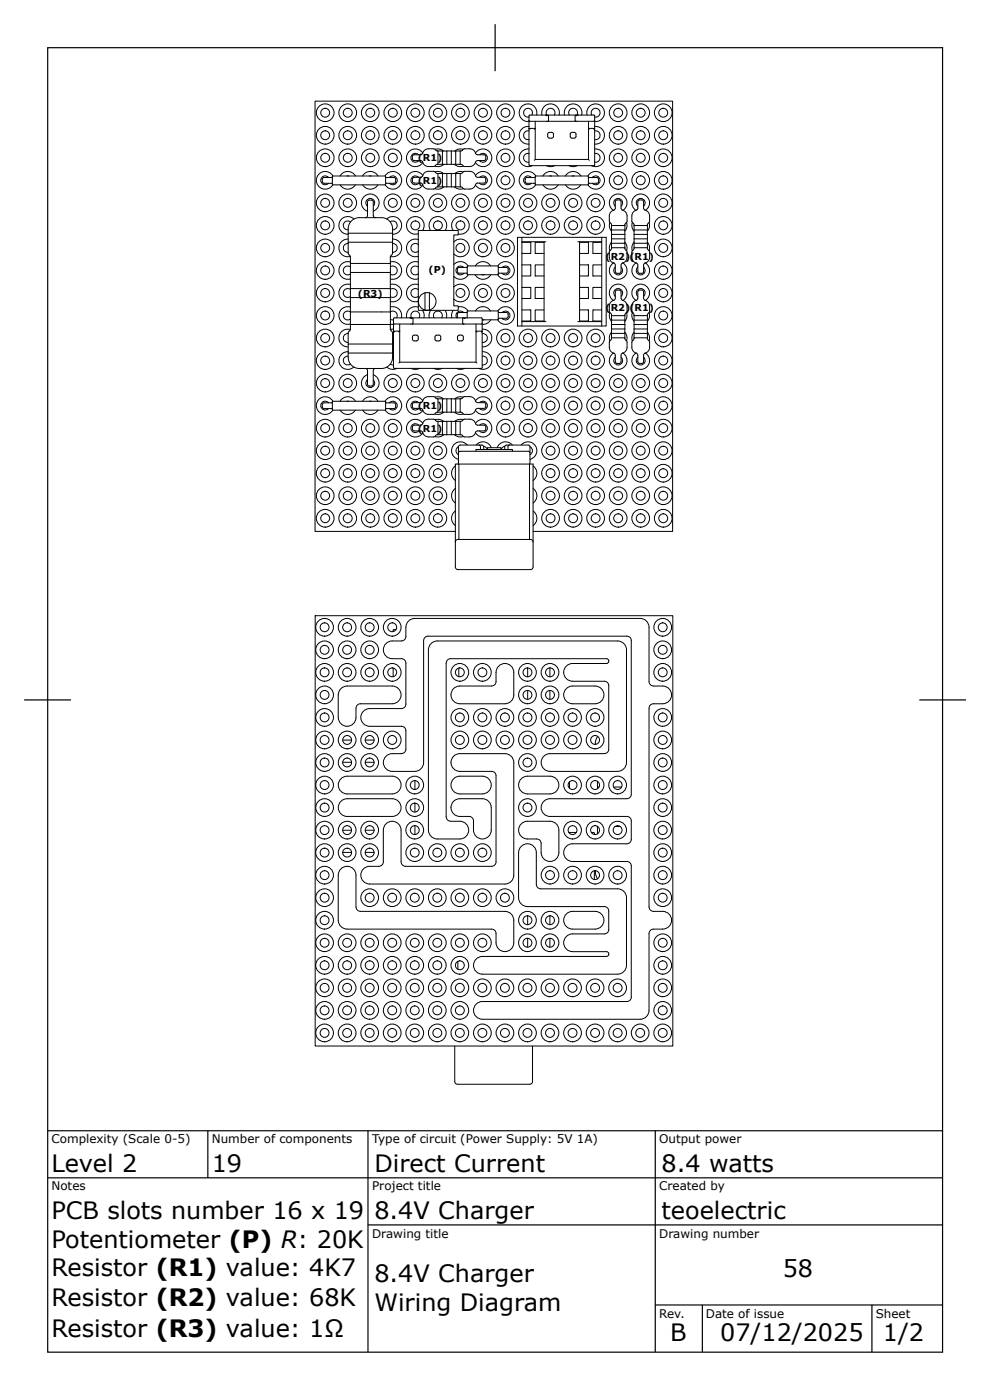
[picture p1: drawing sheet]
<svg xmlns="http://www.w3.org/2000/svg" width="210mm" height="297mm" viewBox="0 0 210 297" stroke-linecap="round" stroke-linejoin="round" font-family="sans-serif">
<defs><g id="words">
<g font-size="5.1">
<text x="10.9" y="249">Level 2</text>
<text x="45" y="249">19</text>
<text x="79.5" y="249">Direct Current</text>
<text x="140.5" y="249">8.4 watts</text>
<text x="10.9" y="258.9">PCB slots number 16 x 19</text>
<text x="79.5" y="258.9">8.4V Charger</text>
<text x="140.5" y="258.9">teoelectric</text>
<text x="10.9" y="265">Potentiometer (P) R: 20K</text>
<text x="10.9" y="271.1">Resistor (R1) value: 4K7</text>
<text x="79.5" y="272.3">8.4V Charger</text>
<text x="166.2" y="271.3">58</text>
<text x="10.9" y="277.4">Resistor (R2) value: 68K</text>
<text x="79.5" y="278.4">Wiring Diagram</text>
<text x="10.9" y="284">Resistor (R3) value: 1Ω</text>
<text x="142.3" y="284.8">B</text>
<text x="152.9" y="284.8">07/12/2025</text>
<text x="187.5" y="284.8">1/2</text>
</g>
<g font-size="2.5">
<text x="10.9" y="242.9">Complexity (Scale 0-5)</text>
<text x="45" y="242.9">Number of components</text>
<text x="79" y="242.9">Type of circuit (Power Supply: 5V 1A)</text>
<text x="140" y="242.9">Output power</text>
<text x="10.9" y="252.8">Notes</text>
<text x="79" y="252.8">Project title</text>
<text x="140" y="252.8">Created by</text>
<text x="79" y="262.9">Drawing title</text>
<text x="140" y="262.9">Drawing number</text>
<text x="140" y="280">Rev.</text>
<text x="149.9" y="280">Date of issue</text>
<text x="186" y="280">Sheet</text>
</g>
<g font-size="2">
<text x="88.7" y="34.3">(R1)</text>
<text x="88.7" y="39.1">(R1)</text>
<text x="91" y="57.9">(P)</text>
<text x="128.6" y="55.1">(R2)(R1)</text>
<text x="76" y="63">(R3)</text>
<text x="128.6" y="66">(R2)(R1)</text>
<text x="88.7" y="86.9">(R1)</text>
<text x="88.7" y="91.7">(R1)</text>
</g>
</g></defs>
<g fill="none" stroke="#000" stroke-width=".25">
<path d="M10.1 10.1h190.1v277.1h-190.1zM105.1 5.1v10M5.1 148.7h10M205.1 148.7h-9.9M10.1 240.2h190.1M10.1 250.2h190.1M44.1 240.2v10M78.1 240.2v47M139.1 240.2v47M78.1 260.2h122.1M139.1 277.2h61.1M149.1 277.2v10"/>
<path d="M185.2 277.2v10"/>
</g>
<g fill="none" stroke="#000" stroke-width=".21">
<path d="M69.8 37.7a.94 .94 0 0 0-1.4-.1 .94 .94 0 0 0 0 1.4 .94 .94 0 0 0 1.4-.1M70.6 37.7h-1.4a.6 .6 0 0 0-.8 .4v.5a1.01 1.01 0 0 0 1.3 .3h.9M70.6 37.4h11.3v1.9h-11.3zM70.7 37.4a1.88 1.88 0 0 0-2.8-.6 1.88 1.88 0 0 0-.1 2.9 1.88 1.88 0 0 0 2.9-.4M72.2 37.4a1.88 1.88 0 0 1 3.3 0M72.2 39.3a1.88 1.88 0 0 0 3.3 0M74 37.4h-.3M77 37.4a1.88 1.88 0 0 1 3.3 0M77 39.3a1.88 1.88 0 0 0 3.2 0M78.8 37.4h-.4M81.8 37.4a1.88 1.88 0 0 1 2.8-.6 1.88 1.88 0 0 1 0 2.9 1.88 1.88 0 0 1-2.8-.4M81.9 37.7h1.4a.61 .61 0 0 1 .7 .4v.5a1.01 1.01 0 0 1-1.2 .3h-.9"/>
<path d="M82.7 37.7a.94 .94 0 0 1 1.3-.1 .94 .94 0 0 1 .1 1.4 .94 .94 0 0 1-1.4-.1M87.6 38v.7l.4 .2M88 38.9h1.3M88.9 37.7a.94 .94 0 0 0-1.4-.1 .94 .94 0 0 0 .1 1.4 .94 .94 0 0 0 1.3-.1M88.9 32.9a.94 .94 0 0 0-1.4 0 .94 .94 0 0 0 .1 1.3 .94 .94 0 0 0 1.3-.1M89.3 38.9l.5 .3M89.7 34.4a1.26 1.26 0 0 0 1.3 1l1.2-.1 .7-.4M89.7 39.2a1.26 1.26 0 0 0 1.3 1l1.2-.1 .7-.4M89.8 32.5l-.3 .3-1.2 .1a.61 .61 0 0 0-.7 .3v.5a1.33 1.33 0 0 0 1.5 .4h.4l.3 .3M89.8 37.3l-.3 .3-1.2 .1a.61 .61 0 0 0-.7 .3M89.8 37.3a1.88 1.88 0 0 0-2.8-.4 1.88 1.88 0 0 0 0 2.8 1.88 1.88 0 0 0 2.8-.4M89.8 32.5a1.88 1.88 0 0 0-2.8-.4 1.88 1.88 0 0 0 0 2.8 1.88 1.88 0 0 0 2.8-.4"/>
<path d="M92.4 36.5h1.1l.7 .4M92.4 31.7h1.1l.7 .4M92.9 34.9h.1M92.9 32.1h3.9M92.9 39.7h.1M92.9 36.9h3.9M92.9 32.1l-.5-.4a2.37 2.37 0 0 0-1.8 0 1.26 1.26 0 0 0-.9 .9M92.9 36.9l-.5-.4a2.37 2.37 0 0 0-1.8-.1 1.26 1.26 0 0 0-.9 1M93 32.1v2.8M93 36.8v2.9M93.9 32.1v2.8h-.9M93.9 36.8v2.9h-.9"/>
<path d="M93.9 34.9h4M93.9 39.7h4M94.3 39.7a1.88 1.88 0 0 1-2 .4M94.3 34.9a1.88 1.88 0 0 1-2 .4M94.9 32.1v2.8M94.9 36.8v2.9M95.8 32.1v2.8M95.8 36.8v2.9M96.5 39.7a1.88 1.88 0 0 0 1.9 .4M96.5 34.9a1.88 1.88 0 0 0 1.9 .4M97.7 32.1v2.8M97.7 32.1h-.9v2.8"/>
<path d="M97.7 36.8v2.9M97.7 36.8h-.9v2.9M97.7 32.1h.2M97.7 36.9h.2M97.8 32.1l.6-.4a2.34 2.34 0 0 1 1.7 0 1.26 1.26 0 0 1 .9 .9M97.8 36.9l.6-.4a2.34 2.34 0 0 1 1.7-.1 1.26 1.26 0 0 1 .9 1M98.4 36.5l-.8-.1-1 .5M98.4 31.7l-.8-.1-1 .5M101 37.3a1.88 1.88 0 0 1 2.8-.4 1.88 1.88 0 0 1 0 2.8 1.88 1.88 0 0 1-2.8-.4M101 32.5a1.88 1.88 0 0 1 2.8-.4 1.88 1.88 0 0 1 0 2.8 1.88 1.88 0 0 1-2.8-.4M101 32.5a1.58 1.58 0 0 0 1.4 .4 .62 .62 0 0 1 .8 .4v.4a1.05 1.05 0 0 1-1.4 .4h-.6l-.2 .3M101 37.3a1.58 1.58 0 0 0 1.4 .4 .63 .63 0 0 1 .8 .3"/>
<path d="M101 34.4a1.26 1.26 0 0 1-1.2 1l-1.3-.1-.7-.4M101 39.2a1.26 1.26 0 0 1-1.2 1l-1.3-.1-.7-.4M101.4 38.9h1.4M101.4 38.9l-.4 .3M101.9 37.7a.94 .94 0 0 1 1.3-.1 .94 .94 0 0 1 0 1.4 .94 .94 0 0 1-1.4-.1M101.9 32.9a.94 .94 0 0 1 1.3 0 .94 .94 0 0 1 0 1.3 .94 .94 0 0 1-1.4-.1M103.2 38l-.1 .7-.3 .2M111.5 38.1v.5M111.5 38.6a.99 .99 0 0 0 1.3 .3h.8M112.3 25.6l.2 .2h13.6l.2-.2M112.3 31.6a1.88 1.88 0 0 0-2 2.3 1.88 1.88 0 0 0 2.7 1.3M112.3 26.9a1.88 1.88 0 0 0-2.1 1.8 1.88 1.88 0 0 0 2.1 1.9"/>
<path d="M112.3 32.6a.94 .94 0 0 0-1.1 .9 .94 .94 0 0 0 1.1 .9M112.3 27.8a.94 .94 0 0 0-1.1 .9 .94 .94 0 0 0 1.1 .9M112.5 27.5l-.2-.2h1.4l-.2 .2M112.9 37.7a.94 .94 0 0 0-1.4-.1 .94 .94 0 0 0 0 1.4 .94 .94 0 0 0 1.3-.1M112.9 24.4a.94 .94 0 0 0-.5-1.4 .94 .94 0 0 0-1.2 .9 .94 .94 0 0 0 1.1 1M113.6 37.7h-1.3a.6 .6 0 0 0-.8 .4M113.6 37.4h11.3v1.9h-11.3zM113.7 25.8v8.1l-.2 .2M113.7 33.9h11.3l.1 .2M113.8 37.4a1.88 1.88 0 0 0-2.9-.6 1.88 1.88 0 0 0 0 2.9 1.88 1.88 0 0 0 2.8-.4M113.9 24.4a1.88 1.88 0 0 0-1.5-2.3 1.88 1.88 0 0 0-2.2 1.8 1.88 1.88 0 0 0 2.1 1.9M115.1 24.4a1.88 1.88 0 0 1 1.8-2.3 1.88 1.88 0 0 1 1.8 2.3"/>
<path d="M115.3 37.4a1.88 1.88 0 0 1 3.3 0M115.3 39.3a1.88 1.88 0 0 0 3.2 0M115.8 24.4l.4 .2M116 35.2l1.1 .2 .7-.2M116.3 24.4l.2 .2v1l-.2 .2M116.7 28.1h.5M116.7 28.1l-.3 .2-.1 .7 .4 .3h.5l.3-.1v-.9l-.3-.2M117.1 37.4h-.4M117.7 24.4a.94 .94 0 0 0-.8-1.4 .94 .94 0 0 0-.8 1.4M119.9 24.4a1.88 1.88 0 0 1 1.8-2.3 1.88 1.88 0 0 1 1.8 2.3M120.1 37.4a1.88 1.88 0 0 1 3.2 0M120.1 39.3a1.88 1.88 0 0 0 3.2 0"/>
<path d="M120.8 35.2l1.1 .2 .7-.2M121.5 28.1h.4M121.5 28.1l-.4 .2v.7l.4 .3h.4l.4-.1v-.9l-.4-.2M121.9 37.4h-.4M122.3 24.4l-.2 .2v1l.2 .2M122.5 24.4a.94 .94 0 0 0-.8-1.4 .94 .94 0 0 0-.8 1.4M122.8 24.4l-.3 .2M124.7 24.4a1.88 1.88 0 0 1 1.5-2.3 1.88 1.88 0 0 1 2.2 1.8 1.88 1.88 0 0 1-2.1 1.9M124.8 37.4a1.88 1.88 0 0 1 2.9-.6 1.88 1.88 0 0 1 0 2.9 1.88 1.88 0 0 1-2.8-.4M124.9 37.7h1.4a.61 .61 0 0 1 .8 .4v.5a1.01 1.01 0 0 1-1.3 .3h-.9M125 25.8v1.5h1.3v-2.7l-.2-.2-13.7 .1v10.6h13.8l.1-7.8-.2 .2M125.1 27.5l-.1-.2v6.6"/>
<path d="M125.7 24.4a.94 .94 0 0 1 .5-1.4 .94 .94 0 0 1 1.2 .9 .94 .94 0 0 1-1.1 1M125.8 37.7a.94 .94 0 0 1 1.3-.1 .94 .94 0 0 1 0 1.4 .94 .94 0 0 1-1.3-.1M126.3 32.6a.94 .94 0 0 1 1.1 .9 .94 .94 0 0 1-1.1 .9M126.3 27.8a.94 .94 0 0 1 1.1 .9 .94 .94 0 0 1-1.1 1M126.3 26.9a1.88 1.88 0 0 1 2.1 1.8 1.88 1.88 0 0 1-2.1 1.9M126.3 31.6a1.88 1.88 0 0 1 2 2.3 1.88 1.88 0 0 1-2.7 1.3M73.9 51.4v2.4l.3 .4M73.9 49.5a2.56 2.56 0 0 1 2.4-3.3h4.7a2.57 2.57 0 0 1 2.4 3.3M73.9 50.8a1.88 1.88 0 0 0-1.9 2.1 1.88 1.88 0 0 0 2.4 1.6M73.9 51.7a.94 .94 0 0 0-1 1 .94 .94 0 0 0 1 .9M74.2 54.2l.2 .4v1.4M74.4 56h8.5v1.9h-8.5z"/>
<path d="M74.4 57.9v3.4M74.4 56.7a.94 .94 0 0 0-1.3 .1 .94 .94 0 0 0 0 1.3 .94 .94 0 0 0 1.3 .1M74.4 55.7a1.88 1.88 0 0 0-2.4 1.7 1.88 1.88 0 0 0 2.4 1.8M74.4 47.1a.94 .94 0 0 0-1.5 .5 .94 .94 0 0 0 1 1.2M75.2 46.5a1.88 1.88 0 0 0-3.1 .7 1.88 1.88 0 0 0 1.8 2.5M78 42.9l.4-.4h.7l.2 .4M78 42.9v2.9l-.2 .4h-.2M79.3 42.9v2.9l.2 .4h.2M79.3 44.9a1.88 1.88 0 0 0 .8-3 1.88 1.88 0 0 0-3 .1 1.88 1.88 0 0 0 .9 2.9M79.3 43.8a.94 .94 0 0 0 0-1.4 .94 .94 0 0 0-1.4 .1 .94 .94 0 0 0 .1 1.3M82.1 46.5a1.88 1.88 0 0 1 3.1 .7 1.88 1.88 0 0 1-1.8 2.6M82.8 47.1a.94 .94 0 0 1 1.5 .5 .94 .94 0 0 1-.9 1.2"/>
<path d="M82.9 57.9v3.4M82.9 55.6a1.88 1.88 0 0 1 2.4 1.8 1.88 1.88 0 0 1-2.4 1.9M82.9 56.6a.94 .94 0 0 1 1.5 .8 .94 .94 0 0 1-1.5 .8M83.1 54.2l-.2 .4v1.4M83.4 49.5h-9.5v1.9M83.4 49.5v1.9h-9.5M83.4 51.4v2.4l-.3 .4M83.4 51.7a.94 .94 0 0 1 1 1 .94 .94 0 0 1-1 .9M83.4 50.8a1.88 1.88 0 0 1 1.9 2.1 1.88 1.88 0 0 1-2.4 1.6M88.8 49h8.5v.9h-.9v15.1h.9v.9h-8.5zM88.8 55.7a1.88 1.88 0 0 0-2.5 1.7 1.88 1.88 0 0 0 2.5 1.8M88.8 50.9a1.88 1.88 0 0 0-2.5 1.8 1.88 1.88 0 0 0 2.5 1.7"/>
<path d="M88.8 56.7a.94 .94 0 0 0-1.3 .1 .94 .94 0 0 0 0 1.3 .94 .94 0 0 0 1.3 0M88.8 52a.94 .94 0 0 0-1.3 0 .94 .94 0 0 0 0 1.3 .94 .94 0 0 0 1.3 .1M89.7 49a1.88 1.88 0 0 0-1-2.9 1.88 1.88 0 0 0-2.4 1.8 1.88 1.88 0 0 0 2.5 1.7M91.4 49a1.88 1.88 0 0 1 1.6-3 1.88 1.88 0 0 1 1.5 3M96.2 49a1.88 1.88 0 0 1 1-2.9 1.88 1.88 0 0 1 2.4 1.7 1.88 1.88 0 0 1-2.3 1.9M96.4 56.2a1.88 1.88 0 0 1 3 .3M96.4 51.4a1.88 1.88 0 0 1 2.7-.1 1.88 1.88 0 0 1 0 2.7 1.88 1.88 0 0 1-2.7-.1M97.5 56.8h1.7M97.5 58h1.7M97.5 56.8l-.3 .2-.1 .6 .4 .4M98.5 56.8a.94 .94 0 0 0-1.4 0 .94 .94 0 0 0 0 1.4 .94 .94 0 0 0 1.4-.2M99.2 56.5h6.6v1.9h-6.6z"/>
<path d="M99.4 58.4a1.88 1.88 0 0 1-3 .3M100.9 58.4a1.88 1.88 0 0 0 3.3 0M100.9 56.5a1.88 1.88 0 0 1 3.3 0M102.3 58.4h.5M105.7 56.5a1.88 1.88 0 0 1 2.9-.5 1.88 1.88 0 0 1-.1 2.9 1.88 1.88 0 0 1-2.8-.5M105.8 56.8h1.4a.61 .61 0 0 1 .7 .4v.4a1.01 1.01 0 0 1-1.3 .4h-.8M106.6 56.8a.94 .94 0 0 1 1.4 0 .94 .94 0 0 1 0 1.4 .94 .94 0 0 1-1.4-.2M109.9 50.4h18.8v18.8h-18.8zM110.8 56.3h1.9v2.3h-1.9M110.8 51.5h1.9v2.3h-1.9M110.8 50.4v18.8M110.8 51.3h5.1"/>
<path d="M115.5 56.3h-1.9v2.3h1.9M115.5 51.5h-1.9v2.3h1.9M115.5 51.3v17M122.7 51.3h5.1M123.1 51.5h1.9v2.3h-1.9M123.1 56.3h1.9v2.3h-1.9M123.1 51.3v17M127.8 51.5h-1.9v2.3h1.9M127.8 56.3h-1.9v2.3h1.9M127.8 50.4v18.8M129.5 47.2a1.88 1.88 0 0 0 .4 1.9M129.9 51.7h2.8v.9h-2.8"/>
<path d="M129.9 49.8h2.8v.9h-2.8M129.9 47.9h2.8v.9h-2.8zM129.9 47.8v.1M129.9 48.8v4M129.9 52.7l-.4 .5a2.37 2.37 0 0 0-.1 1.8 1.26 1.26 0 0 0 1 .9M129.9 51.4a1.88 1.88 0 0 0-.4 1.9M130.3 55.8a1.88 1.88 0 0 0-.5 2.9 1.88 1.88 0 0 0 2.9 0 1.88 1.88 0 0 0-.4-2.8M130.3 55.9l.3 .2 .1 1.2a.62 .62 0 0 0 .3 .7h.5a1.05 1.05 0 0 0 .4-1.3v-.6l.3-.2M130.3 44.6l.3-.2 .1-1.2a.61 .61 0 0 1 .3-.7h.5a1.08 1.08 0 0 1 .4 1.3v.6l.3 .2M130.4 44.6a1.26 1.26 0 0 0-1 1.3v1.2l.5 .7M130.7 56.7a.94 .94 0 0 0-.1 1.4 .94 .94 0 0 0 1.3 0 .94 .94 0 0 0 0-1.4M131.9 43.8a.94 .94 0 0 0 0-1.4 .94 .94 0 0 0-1.3 0 .94 .94 0 0 0 .1 1.4"/>
<path d="M132.2 44.6a1.26 1.26 0 0 1 1 1.3l-.1 1.2-.4 .7M132.3 44.7a1.88 1.88 0 0 0 .4-2.9 1.88 1.88 0 0 0-2.9 .1 1.88 1.88 0 0 0 .5 2.8M132.7 47.8v.1M132.7 48.8v1M132.7 50.7v1M132.7 52.6v.2M132.7 52.7l.5 .8a1.93 1.93 0 0 1-.7 2.3l-.3 .1M132.7 51.4l.4 1.1v.8M133 47.3a1.88 1.88 0 0 1-.3 1.8M134.3 47.2a1.88 1.88 0 0 0 .4 1.9M134.6 51.7h2.9v.9h-2.9M134.6 49.8h2.9v.9h-2.9"/>
<path d="M134.6 47.9h2.9v.9h-2.9zM134.6 47.8v.1M134.6 48.8v4M134.7 52.7l-.4 .5a2.37 2.37 0 0 0-.1 1.8 1.26 1.26 0 0 0 1 .9M134.7 51.4a1.88 1.88 0 0 0-.4 1.9M135.1 55.8a1.88 1.88 0 0 0-.5 2.9 1.88 1.88 0 0 0 2.9 0 1.88 1.88 0 0 0-.4-2.8M135.1 55.9l.3 .2v1.2a.62 .62 0 0 0 .4 .7M135.2 44.6a1.26 1.26 0 0 0-1 1.3v1.2l.5 .7M135.5 56.7a.94 .94 0 0 0-.1 1.4 .94 .94 0 0 0 1.3 0 .94 .94 0 0 0 0-1.4M135.8 42.5h.7l.2 .3M135.8 42.5a1.05 1.05 0 0 0-.4 1.3v.6l-.3 .2M136.7 42.8v.4a1.57 1.57 0 0 0 .3 1.4"/>
<path d="M136.7 57.7l-.2 .3h-.7M136.7 43.8a.94 .94 0 0 0 0-1.4 .94 .94 0 0 0-1.3 0 .94 .94 0 0 0 .1 1.4M136.9 44.6a1.26 1.26 0 0 1 1 1.3v1.1M137 55.9l-.3 .4v1.4M137.1 44.7a1.88 1.88 0 0 0 .4-2.9 1.88 1.88 0 0 0-2.9 .1 1.88 1.88 0 0 0 .4 2.8M137.5 47.8v.1M137.5 48.8v1M137.5 50.7v1M137.5 52.6v.2M137.5 52.7l.5 .8M137.5 51.4l.4 1.1-.1 .8M137.8 47.3a1.88 1.88 0 0 1-.3 1.8"/>
<path d="M137.9 53.6a1.91 1.91 0 0 1-.6 2.2l-.4 .1M138 47l-.5 .8M73.9 75a2.56 2.56 0 0 0 2.4 3.3h4.7a2.56 2.56 0 0 0 2.4-3.3M73.9 74.7a1.88 1.88 0 0 0-1.8 2.5 1.88 1.88 0 0 0 3 .7M73.9 70.9a.94 .94 0 0 0-1 .9 .94 .94 0 0 0 1 .9M73.9 75.6a.94 .94 0 0 0-1 1.2 .94 .94 0 0 0 1.5 .5M74.2 70.3l-.3 .4v2.4M74.4 70a1.88 1.88 0 0 0-2.4 1.6 1.88 1.88 0 0 0 1.9 2.1M74.4 63.2v3.1a.94 .94 0 0 0-1.3 .1 .94 .94 0 0 0 0 1.3 .94 .94 0 0 0 1.3 .1M74.4 61.3h8.5v1.9h-8.5zM74.4 68.9v1l-.2 .4M74.4 66.3h8.5v2.6h-8.5z"/>
<path d="M74.4 61.5a.94 .94 0 0 0-1.3 .1 .94 .94 0 0 0 0 1.3 .94 .94 0 0 0 1.3 .1M74.4 65.2a1.88 1.88 0 0 0-2.4 1.8 1.88 1.88 0 0 0 2.4 1.8M74.4 60.4a1.88 1.88 0 0 0-2.4 1.8 1.88 1.88 0 0 0 2.4 1.8M77.6 78.3h.2l.2 .4v2.9M78 79.6a1.88 1.88 0 0 0-.9 2.9 1.88 1.88 0 0 0 3 0 1.88 1.88 0 0 0-.8-2.9M79.7 78.3h-.2l-.2 .4v2.9M82.1 78a1.88 1.88 0 0 0 2.2 .2M82.9 77.3l.7 .2M82.9 68.9v1l.2 .4M82.9 63.2v3.1M82.9 66.2a.94 .94 0 0 1 1.2 .1 .94 .94 0 0 1 .1 1.2M82.9 60.4a1.88 1.88 0 0 1 2.4 1.8 1.88 1.88 0 0 1-2.4 1.8"/>
<path d="M82.9 65.2a1.88 1.88 0 0 1 2.3 2.3M82.9 67.8l.7 .1M82.9 61.4a.94 .94 0 0 1 1.5 .8 .94 .94 0 0 1-1.5 .8M82.9 68.8l.7 .1M83.1 70.3l.3 .4v2.4M83.4 73.1h-9.5v1.9M83.4 73.1v1.9h-9.5M83.4 75.6h.2M83.4 70.9h.2M83.4 74.7h.2M83.6 68.6l.1 .2M83.6 69.9l-.7 .1"/>
<path d="M83.6 73.7h-.2M83.6 72.7h-.2M83.7 67.5h18.5l.2 .2v2.6h-1.3v-1.5M83.7 70.5l-.1-.2h1.3l-.2 .2M83.7 67.5l-.1 .2v10.4l.1 .1M84.9 68.8v8.1l-.2 .2M84.9 76.9h16.2l.2 .2M87.1 67.5l.3 .2M87.3 78.2l1.1 .2 .7-.2M87.5 67.5l.2 .2v.9l-.2 .2M88.8 65.2a1.88 1.88 0 0 0-2.4 2.3M88.8 60.5a1.88 1.88 0 0 0-2.5 1.7 1.88 1.88 0 0 0 2.5 1.8"/>
<path d="M88.8 61.5a.94 .94 0 0 0-1.3 .1 .94 .94 0 0 0 0 1.3 .94 .94 0 0 0 1.3 0M89 67.5a.94 .94 0 0 0-.8-1.4 .94 .94 0 0 0-.8 1.4M89.7 65.9a1.88 1.88 0 0 1 .3 1.6M90.2 62.2v3.7M90.2 62.2a1.88 1.88 0 0 0-1.4 1.8 1.88 1.88 0 0 0 1.4 1.8M91.2 62.2v3.7M91.2 62.2h-1M91.2 65.8h-1M91.2 62.2a1.88 1.88 0 0 1 1.4 1.8 1.88 1.88 0 0 1-1.4 1.8M91.5 65.9a1.88 1.88 0 0 0-.3 1.6M92.1 78.2l1.1 .2 .7-.2M93.8 67.5a.94 .94 0 0 0-.8-1.4 .94 .94 0 0 0-.8 1.4"/>
<path d="M94.5 65.9a1.88 1.88 0 0 1 .3 1.6M96.2 65.9a1.88 1.88 0 0 0-.2 1.6M96.4 61a1.88 1.88 0 0 1 2.7-.1 1.88 1.88 0 0 1 0 2.7 1.88 1.88 0 0 1-2.7-.1M96.9 78.2l1.1 .2 .7-.2M97.3 65.2a1.88 1.88 0 0 1 2.1 .8M97.5 66.4h1.7M97.5 66.4l-.4 .3 .1 .8M98.4 67.5l-.1 .2v.9l.1 .2M98.5 66.4a.94 .94 0 0 0-1.3-.1 .94 .94 0 0 0-.2 1.2M98.9 67.5l-.3 .2M99.2 67.5v-1.5h6.6v1.9h-3.4M100.9 66a1.88 1.88 0 0 1 3.3 0"/>
<path d="M101.3 70.5l-.2-.2v6.6M102.2 70.5l.2-.2-.1 7.9h-18.6M102.4 68.6l-.2 .2h-18.5M102.4 75.6a.94 .94 0 0 1 1.1 1 .94 .94 0 0 1-1.1 .9M102.4 70.9a.94 .94 0 0 1 1.1 .9 .94 .94 0 0 1-1.1 .9M102.4 74.7a1.88 1.88 0 0 1 2 2.3 1.88 1.88 0 0 1-2.7 1.2M102.4 69.9a1.88 1.88 0 0 1 2 1.9 1.88 1.88 0 0 1-2 1.9M102.8 67.9h-.4M104.2 67.9a1.88 1.88 0 0 1-1.8 1M105.7 66a1.88 1.88 0 0 1 2.9-.4 1.88 1.88 0 0 1-.1 2.9 1.88 1.88 0 0 1-2.8-.6M105.8 66.4h1.4a.61 .61 0 0 1 .7 .3v.5a1.01 1.01 0 0 1-1.3 .4h-.8M106.6 66.4a.94 .94 0 0 1 1.4 0 .94 .94 0 0 1 0 1.3 .94 .94 0 0 1-1.4-.1"/>
<path d="M110.8 65.8h1.9v2.4h-1.9M110.8 61h1.9v2.4h-1.9M110.8 68.3h5.1M115.5 65.8h-1.9v2.4h1.9M115.5 61h-1.9v2.4h1.9M122.7 68.3h5.1M123.1 61h1.9v2.4h-1.9M123.1 65.8h1.9v2.4h-1.9M127.8 61h-1.9v2.4h1.9M127.8 65.8h-1.9v2.4h1.9M129.4 65v1.3l.4 .4 .1 .3M129.5 66.4a1.88 1.88 0 0 0 .4 1.9"/>
<path d="M129.9 68v3.9l-.4 .5a2.37 2.37 0 0 0-.1 1.7 1.26 1.26 0 0 0 1 .9M129.9 70.8h2.8v.9h-2.8M129.9 68.9h2.8v1h-2.8M129.9 67h2.8v1h-2.8zM129.9 70.5a1.88 1.88 0 0 0-.4 1.9M130.3 75a1.88 1.88 0 0 0-.5 2.8 1.88 1.88 0 0 0 2.9 0 1.88 1.88 0 0 0-.4-2.8M130.4 63.8a1.26 1.26 0 0 0-1 1.2M130.7 62v1.3l-.4 .5M130.7 62l.3-.4 .7 .1 .2 .3M130.7 75.9a.94 .94 0 0 0-.1 1.3 .94 .94 0 0 0 1.3 0 .94 .94 0 0 0 0-1.3M131.9 62v.4a1.58 1.58 0 0 0 .3 1.4M131.9 62.9a.94 .94 0 0 0 0-1.3 .94 .94 0 0 0-1.3 0 .94 .94 0 0 0 .1 1.4"/>
<path d="M132.2 63.8a1.26 1.26 0 0 1 1 1.2M132.2 75l-.3 .3v1.1a.62 .62 0 0 1-.4 .8h-.5a1.02 1.02 0 0 1-.3-1.3l-.1-.6-.3-.3M132.3 63.8a1.88 1.88 0 0 0 .4-2.8 1.88 1.88 0 0 0-2.9 0 1.88 1.88 0 0 0 .5 2.8M132.7 71.7l.5 1a1.93 1.93 0 0 1-.7 2.2l-.3 .1M132.7 68v.9M132.7 69.9v.9M132.7 70.6l.4 1v.8M133 66.4a1.88 1.88 0 0 1-.3 1.8M133.2 65l-.1 1.3-.3 .3-.1 .4M134.2 65v1.3l.4 .4v.3M134.3 66.4a1.88 1.88 0 0 0 .4 1.9M134.6 68l.1 3.9-.4 .5a2.37 2.37 0 0 0-.1 1.7 1.26 1.26 0 0 0 1 .9"/>
<path d="M134.6 70.8h2.9v.9h-2.9M134.6 68.9h2.9v1h-2.9M134.6 67h2.9v1h-2.9zM134.7 70.5a1.88 1.88 0 0 0-.4 1.9M135.1 75a1.88 1.88 0 0 0-.5 2.8 1.88 1.88 0 0 0 2.9 0 1.88 1.88 0 0 0-.4-2.8M135.1 75l.3 .3v1.1a.61 .61 0 0 0 .4 .8M135.2 63.8a1.26 1.26 0 0 0-1 1.2M135.4 62v1.3l-.3 .5M135.5 75.9a.94 .94 0 0 0-.1 1.3 .94 .94 0 0 0 1.3 0 .94 .94 0 0 0 0-1.3M135.8 61.6l.7 .1 .2 .3M135.8 61.6l-.4 .4M136.7 62v.4a1.58 1.58 0 0 0 .3 1.4"/>
<path d="M136.7 76.8l-.2 .3-.7 .1M136.7 62.9a.94 .94 0 0 0 0-1.3 .94 .94 0 0 0-1.3 0 .94 .94 0 0 0 .1 1.4M136.9 63.8a1.26 1.26 0 0 1 1 1.2M137 75l-.3 .5v1.3M137.1 63.8a1.88 1.88 0 0 0 .4-2.8 1.88 1.88 0 0 0-2.9 0 1.88 1.88 0 0 0 .4 2.8M137.5 66.9v.1M137.5 68v.9M137.5 69.9v.9M137.5 71.7v.2M137.5 71.9l.5 .8M137.5 70.6l.4 1-.1 .8M137.8 66.4a1.88 1.88 0 0 1-.3 1.8"/>
<path d="M137.9 72.7a1.91 1.91 0 0 1-.6 2.2l-.4 .1M137.9 65v1.1M138 66.1l-.5 .8M69.8 85.6a.94 .94 0 0 0-1.4-.2 .94 .94 0 0 0 0 1.4 .94 .94 0 0 0 1.4 0M70.6 85.6h-1.4a.6 .6 0 0 0-.8 .3v.5a1.01 1.01 0 0 0 1.3 .4h.9M70.6 85.2h11.3v1.9h-11.3zM70.7 85.2a1.88 1.88 0 0 0-2.8-.5 1.88 1.88 0 0 0-.1 2.9 1.88 1.88 0 0 0 2.9-.5M72.2 85.2a1.88 1.88 0 0 1 3.3 0M72.2 87.1a1.88 1.88 0 0 0 3.3 0M74 85.2h-.3M77 85.2a1.88 1.88 0 0 1 3.3 0M77 87.1a1.88 1.88 0 0 0 3.2 0"/>
<path d="M78 81.6l.2 .3 .7 .1 .4-.4M78 80.6a.94 .94 0 0 0-.1 1.4 .94 .94 0 0 0 1.4 0 .94 .94 0 0 0 0-1.3M78.8 85.2h-.4M81.8 85.2a1.88 1.88 0 0 1 2.8-.5 1.88 1.88 0 0 1 0 2.9 1.88 1.88 0 0 1-2.8-.5M81.9 85.6h1.4a.61 .61 0 0 1 .7 .3v.5a1.01 1.01 0 0 1-1.2 .4h-.9M82.7 85.6a.94 .94 0 0 1 1.3-.2 .94 .94 0 0 1 .1 1.4 .94 .94 0 0 1-1.4 0M88.9 90.3a.94 .94 0 0 0-1.4 0 .94 .94 0 0 0 .1 1.3 .94 .94 0 0 0 1.3-.1M88.9 85.5a.94 .94 0 0 0-1.4 0 .94 .94 0 0 0 .1 1.4 .94 .94 0 0 0 1.3-.2M89.7 87a1.28 1.28 0 0 0 1.3 1h1.2l.7-.5M89.7 91.8a1.28 1.28 0 0 0 1.3 1h1.2l.7-.5M89.8 91.9l-.3-.3-1.2-.1a.62 .62 0 0 1-.7-.4v-.4a1.04 1.04 0 0 1 1.3-.4h.2a.55 .55 0 0 0 .7-.4 1.88 1.88 0 0 0-2.8-.4 1.88 1.88 0 0 0 0 2.9 1.88 1.88 0 0 0 2.8-.5M89.8 85.2a1.59 1.59 0 0 1-1.5 .3 .61 .61 0 0 0-.7 .4v.5a1.05 1.05 0 0 0 1.3 .3l.6 .1 .3 .3"/>
<path d="M89.8 85.1a1.88 1.88 0 0 0-2.8-.4 1.88 1.88 0 0 0 0 2.9 1.88 1.88 0 0 0 2.8-.4M92.4 89.1h1.1l.7 .4M92.4 84.4l1.1-.1 .7 .4M92.9 87.5h.1M92.9 84.7h3.9M92.9 92.3h.1M92.9 89.5h3.9M92.9 84.7l-.8-.5a1.9 1.9 0 0 0-2.2 .7l-.2 .3M92.9 89.5l-.8-.5a1.9 1.9 0 0 0-2.2 .7l-.2 .3M93 84.7v2.8M93 89.5v2.8M93.9 84.7v2.8h-.9"/>
<path d="M93.9 89.5v2.8h-.9M93.9 87.5h4M93.9 92.3h4M94.3 92.3a1.88 1.88 0 0 1-2 .4M94.3 87.5a1.88 1.88 0 0 1-2 .4M94.9 84.7v2.8M94.9 89.5v2.8M95.8 84.7v2.8M95.8 89.5v2.8M96.5 92.3a1.88 1.88 0 0 0 1.9 .4M96.5 87.5a1.88 1.88 0 0 0 1.9 .4M96.7 99a1.88 1.88 0 0 0 0 3.1"/>
<path d="M97.4 96.2a1.08 1.08 0 0 1 1.3-.4h10.6a7.9 7.9 0 0 1 3.2 .2v.2M97.4 98.6h-.7v16.5M97.4 94.9a.94 .94 0 0 0-.6 .8 .94 .94 0 0 0 .6 .9M97.4 98.6v16M97.7 84.7v2.8M97.7 84.7h-.9v2.8M97.7 89.5v2.8M97.7 89.5h-.9v2.8M97.7 84.7h.2M97.7 89.5h.2M97.7 94.5h4.6M97.7 94.5l-.3 .4v3.7"/>
<path d="M97.8 84.7l.6-.4a2.34 2.34 0 0 1 1.7 0 1.26 1.26 0 0 1 .9 .9M97.8 89.5l.6-.4a2.34 2.34 0 0 1 1.7 0 1.26 1.26 0 0 1 .9 .9M98.4 89.1h-.8l-1 .4M98.4 84.4l-.8-.1-1 .4M99.2 94.5a1.88 1.88 0 0 0-3 .2 1.88 1.88 0 0 0 1.2 2.9M101 91.9l.2-.3 1.2-.1a.62 .62 0 0 0 .8-.4v-.4a1.08 1.08 0 0 0-1.4-.4h-.2a.55 .55 0 0 1-.6-.4 1.88 1.88 0 0 1 2.8-.4 1.88 1.88 0 0 1 0 2.9 1.88 1.88 0 0 1-2.8-.5M101 87.1l.2-.3 1.2-.1a.62 .62 0 0 0 .8-.3v-.5a1.08 1.08 0 0 0-1.4-.4h-.2a.55 .55 0 0 1-.6-.4 1.88 1.88 0 0 1 2.8-.4 1.88 1.88 0 0 1 0 2.9 1.88 1.88 0 0 1-2.8-.5M101 87a1.26 1.26 0 0 1-1.2 1h-1.3l-.7-.5M101 91.8a1.26 1.26 0 0 1-1.2 1h-1.3l-.7-.5M101.1 95.8v-.3h7.7v.3M101.1 94.5a1.88 1.88 0 0 1 3.2 .6M101.7 94.5l.3 .2v.8"/>
<path d="M101.9 90.3a.94 .94 0 0 1 1.3 0 .94 .94 0 0 1 0 1.3 .94 .94 0 0 1-1.4-.1M101.9 85.5a.94 .94 0 0 1 1.3 0 .94 .94 0 0 1 0 1.4 .94 .94 0 0 1-1.4-.2M102.3 94.5l.4 .2v.8M102.7 94.8l.5 .2 .3 .5M103.5 95.5v-.4h2.9v.4M107.2 94.8l-.5 .2-.3 .5M107.6 94.5h4.6M107.6 94.5l-.4 .2v.8M108.2 94.5l-.3 .2v.8M108.8 94.5a1.88 1.88 0 0 0-3.2 .6M110.7 94.5a1.88 1.88 0 0 1 3 .2 1.88 1.88 0 0 1-1.2 2.9M112.2 94.5l.3 .4v3.7h-15.1"/>
<path d="M112.4 98.6v16M112.5 98.6h.7l-.1 22.1-.5 .3-15.6-.1-.3-.5v-5.3M112.5 94.9a.94 .94 0 0 1 .6 .8 .94 .94 0 0 1-.6 .9M113.2 99a1.88 1.88 0 0 1 0 3M96.7 115.1l.1-.3 .5-.2h15.3h.3l.3 .5M96.7 112.9h-29.8v-91.4h75.9v91.4h-29.6M96.7 108.5a1.88 1.88 0 0 0 0 3.1M96.7 103.7a1.88 1.88 0 0 0 0 3.1M113.2 108.5a1.88 1.88 0 0 1 0 3.1M113.2 103.7a1.88 1.88 0 0 1 0 3.1M66.9 130.8h76v91.4h-76zM83.5 133.9v.3"/>
<path d="M84.1 133.7h-.4l-.2 .2M86.2 133.2v2M86.2 133.2a1.88 1.88 0 0 1 1.9-1.9h47.8a1.88 1.88 0 0 1 1.9 1.9v11.6a.96 .96 0 0 0 1 .9 3.5 3.5 0 0 1 3.3 .6 1.88 1.88 0 0 1 .4 2 1.88 1.88 0 0 1-1.8 1.2h-1.9a.93 .93 0 0 0-1 .9v42.2M86.2 135.2a.96 .96 0 0 1-1 .9 3.5 3.5 0 0 0-3.2 .6 1.89 1.89 0 0 0-.5 2 1.89 1.89 0 0 0 1.8 1.2h2a.94 .94 0 0 1 .9 .9M90 136.1v25.9a1.89 1.89 0 0 1-1.9 1.8h-4.8a1.88 1.88 0 0 1-1.9-1.8 1.88 1.88 0 0 1 1.9-1.9h2a.94 .94 0 0 0 .9-1M95.7 139.9h33.1a.51 .51 0 0 1 .5 .5 .51 .51 0 0 1-.5 .5h-7.2a1.88 1.88 0 0 0-1.9 1.9 1.88 1.88 0 0 0 1.9 1.9M95.7 139.9a.94 .94 0 0 0-1 .9v32.7a.96 .96 0 0 0 1 .9M131.2 136.1h-38.3a1.89 1.89 0 0 0-1.9 1.9v38.3a1.88 1.88 0 0 0 1.9 1.9h4.7a1.88 1.88 0 0 0 1.9-1.9 1.88 1.88 0 0 0-1.9-1.9h-1.9M131.2 136.1a1.88 1.88 0 0 1 1.8 1.9v24a1.88 1.88 0 0 1-1.8 1.8M133.1 135.1h-42.2a.94 .94 0 0 0-.9 1M133.1 135.1a.93 .93 0 0 1 1 1v32.6a.94 .94 0 0 1-1 .9M72.8 157.2h1.9"/>
<path d="M73.7 145.7h9.6a1.88 1.88 0 0 1 1.9 1.9 1.88 1.88 0 0 1-1.9 1.9h-6.8a.94 .94 0 0 0-.9 .9 3.5 3.5 0 0 1-.6 3.3 1.88 1.88 0 0 1-2 .4 1.88 1.88 0 0 1-1.2-1.7v-4.8a1.89 1.89 0 0 1 1.9-1.9M77.6 157.2h1.8M83.5 141.9v1.8M86.2 140.8v8.7M86.2 155.2v3.9M86.2 149.5a.96 .96 0 0 1-1 1h-6.7a1.88 1.88 0 0 0-1.9 1.9 1.88 1.88 0 0 0 1.9 1.9h6.8a.94 .94 0 0 1 .9 .9M97.4 141.9v1.8M104.4 145.7a.94 .94 0 0 0 .9-.9 3.5 3.5 0 0 1 .6-3.3 1.88 1.88 0 0 1 2-.4 1.88 1.88 0 0 1 1.2 1.7v4.8a1.88 1.88 0 0 1-1.9 1.9h-9.6a1.88 1.88 0 0 1-1.8-1.9 1.88 1.88 0 0 1 1.8-1.9h6.8M112.1 141.9v1.8M112.1 146.6v1.9M116.8 141.9v1.8M116.8 146.6v1.9"/>
<path d="M120.3 146.3l.8-.5 .5-.1h4.8a1.88 1.88 0 0 1 1.8 1.9 1.88 1.88 0 0 1-1.8 1.9h-4.8a1.88 1.88 0 0 1-1.8-1.2 1.88 1.88 0 0 1 .5-2zM121.6 144.7h6.7M126.9 156.4l-.3 .7-.2 1M128.3 144.7a.93 .93 0 0 1 1 .9v13.5a.94 .94 0 0 1-1 1h-11.5a1.88 1.88 0 0 0-1.9 1.9 1.88 1.88 0 0 0 1.9 1.8h14.4M72.8 161.9h1.9M72.8 176.3h1.9M73.7 164.9h9.6a1.88 1.88 0 0 1 1.9 1.8 1.88 1.88 0 0 1-1.9 1.9h-9.6M73.7 169.6h9.6a1.88 1.88 0 0 1 1.9 1.9 1.88 1.88 0 0 1-1.9 1.9h-9.6M73.7 164.9a1.88 1.88 0 0 0-1.9 1.8 1.88 1.88 0 0 0 1.9 1.9M73.7 169.6a1.88 1.88 0 0 0-1.9 1.9 1.88 1.88 0 0 0 1.9 1.9M77.6 161.9h1.8M77.6 176.3h1.8"/>
<path d="M88.1 165.8v1.9M88.1 170.6v1.9M88.1 175.4v1.9M102.4 169.6h-4.8a1.88 1.88 0 0 0-1.8 1.9 1.88 1.88 0 0 0 1.8 1.9h2a.94 .94 0 0 1 1 .9 3.5 3.5 0 0 0 .5 3.3 1.88 1.88 0 0 0 2.1 .4 1.88 1.88 0 0 0 1.1-1.7v-4.8a1.88 1.88 0 0 0-1.9-1.9M102.4 164.9h-4.8a1.88 1.88 0 0 0-1.8 1.8 1.88 1.88 0 0 0 1.8 1.9h4.8M102.4 164.9a1.88 1.88 0 0 1 1.9 1.8 1.88 1.88 0 0 1-1.9 1.9M104.4 163.8h-6.8a1.88 1.88 0 0 1-1.8-1.8 1.88 1.88 0 0 1 1.8-1.9h9.6a1.88 1.88 0 0 1 1.9 1.9v23.9a1.89 1.89 0 0 1-1.9 1.9h-28.7a1.88 1.88 0 0 1-1.9-1.9 1.88 1.88 0 0 1 1.9-1.9h2a.94 .94 0 0 0 .9-.9v-6.8a1.88 1.88 0 0 1 1.9-1.9 1.88 1.88 0 0 1 1.9 1.9v6.8a.96 .96 0 0 0 .9 .9h18.3M104.4 163.8a.93 .93 0 0 1 .9 1v18.3a.94 .94 0 0 1-.9 .9M110.7 165.4l.8-.5h.5h4.8a1.88 1.88 0 0 1 1.9 1.8 1.88 1.88 0 0 1-1.9 1.9h-4.8a1.88 1.88 0 0 1-1.7-1.1 1.88 1.88 0 0 1 .4-2.1zM114.9 179.1v2M114.9 179.1a.94 .94 0 0 0-.9-.9 3.5 3.5 0 0 1-3.3-.6 1.88 1.88 0 0 1-.4-2 1.88 1.88 0 0 1 1.7-1.2h4.8a1.88 1.88 0 0 1 1.9 1.9v4.8a1.88 1.88 0 0 1-1.9 1.9 1.88 1.88 0 0 1-1.9-1.9M120.8 176.8h1.6"/>
<path d="M120.9 166v1.4M125.6 176.8h.4l.2 .2M126.2 177v.2M126.9 167.2h.3M126.9 165.9v1.6M126.9 175.5h.1M126.9 175.5v1.6M130.3 167.2h1.7M130.6 175.5h1.1M133.1 179.2h-11.5a1.88 1.88 0 0 0-1.9 1.9 1.88 1.88 0 0 0 1.9 1.9h11.5M133.1 169.6h-16.3a1.88 1.88 0 0 0-1.9 1.9 1.88 1.88 0 0 0 1.9 1.9h16.3M133.1 173.4a.93 .93 0 0 1 1 1v3.9a.94 .94 0 0 1-1 .9"/>
<path d="M72.8 181h1.9M73.7 197.3h30.7M75.6 192.6v-6.7a1.88 1.88 0 0 0-1.9-1.9 1.88 1.88 0 0 0-1.9 1.9v9.5a1.88 1.88 0 0 0 1.9 1.9M75.6 192.6a.94 .94 0 0 0 .9 1h30.7a1.88 1.88 0 0 1 1.9 1.9v4.7a1.88 1.88 0 0 1-1.9 1.9 1.88 1.88 0 0 1-1.9-1.9v-1.9a.94 .94 0 0 0-.9-1M77.6 181h1.8M110.1 190.7a1.89 1.89 0 0 0 1.9 1.9h16.3a.94 .94 0 0 1 1 .9v3.9a.93 .93 0 0 1-1 1h-6.7a1.88 1.88 0 0 0-1.9 1.8 1.88 1.88 0 0 0 1.9 1.9h7.2a.51 .51 0 0 1 .5 .5 .51 .51 0 0 1-.5 .5h-26.4M112.1 194.5v1.9M112.1 199.3v1.9M116.8 194.5v1.9M116.8 199.3v1.9M120.3 194.1l.8-.5h.5h4.8a1.88 1.88 0 0 1 1.8 1.9 1.88 1.88 0 0 1-1.8 1.8h-4.8a1.88 1.88 0 0 1-1.8-1.1 1.88 1.88 0 0 1 .5-2.1zM126.2 185v1.8"/>
<path d="M126.4 184.9l.1 1.1 .4 .7M131.2 188.8h-16.4a.94 .94 0 0 1-.9-1v-6.7a1.88 1.88 0 0 0-1.9-1.9 1.88 1.88 0 0 0-1.9 1.9v9.6M131.2 188.8a1.88 1.88 0 0 1 1.8 1.9M133 190.7v14.3a1.88 1.88 0 0 1-1.8 1.9M133.1 183a.94 .94 0 0 1 1 .9M134.1 183.9v27.9a.94 .94 0 0 1-1 .9M137.8 192.6a.94 .94 0 0 0 1 1 3.5 3.5 0 0 1 3.3 .5 1.88 1.88 0 0 1 .4 2.1 1.88 1.88 0 0 1-1.8 1.1h-1.9a.94 .94 0 0 0-1 1v16.3a1.88 1.88 0 0 1-1.9 1.9h-33.5M97.2 204.2v1.7M97.2 204.2h.1M102.4 212.7h30.7M102.4 206.9h28.8M102.4 212.7a1.88 1.88 0 0 0-1.8 1.9 1.88 1.88 0 0 0 1.8 1.9"/>
<path d="M102.4 203.1a1.88 1.88 0 0 0-1.8 1.9 1.88 1.88 0 0 0 1.8 1.9M96.6 222.2v7.5l.3 .5 15.6 .1 .5-.3 .1-.3v-7.5"/>
<circle cx="69.1" cy="33.5" r=".94"/>
<circle cx="69.1" cy="28.7" r=".94"/>
<circle cx="69.1" cy="23.9" r=".94"/>
<circle cx="69.1" cy="33.5" r="1.88"/>
<circle cx="69.1" cy="23.9" r="1.88"/>
<circle cx="69.1" cy="28.7" r="1.88"/>
<circle cx="73.8" cy="28.7" r=".94"/>
<circle cx="73.8" cy="23.9" r=".94"/>
<circle cx="73.8" cy="33.5" r=".94"/>
<circle cx="73.8" cy="23.9" r="1.88"/>
<circle cx="73.8" cy="33.5" r="1.88"/>
<circle cx="73.8" cy="28.7" r="1.88"/>
<circle cx="78.6" cy="33.5" r=".94"/>
<circle cx="78.6" cy="23.9" r=".94"/>
<circle cx="78.6" cy="28.7" r=".94"/>
<circle cx="78.6" cy="33.5" r="1.88"/>
<circle cx="78.6" cy="28.7" r="1.88"/>
<circle cx="78.6" cy="23.9" r="1.88"/>
<circle cx="83.4" cy="28.7" r=".94"/>
<circle cx="83.4" cy="23.9" r=".94"/>
<circle cx="83.4" cy="33.5" r=".94"/>
<circle cx="83.4" cy="33.5" r="1.88"/>
<circle cx="83.4" cy="28.7" r="1.88"/>
<circle cx="83.4" cy="23.9" r="1.88"/>
<circle cx="88.2" cy="28.7" r=".94"/>
<circle cx="88.2" cy="23.9" r=".94"/>
<circle cx="88.2" cy="23.9" r="1.88"/>
<circle cx="88.2" cy="28.7" r="1.88"/>
<circle cx="93" cy="28.7" r=".94"/>
<circle cx="93" cy="23.9" r=".94"/>
<circle cx="93" cy="28.7" r="1.88"/>
<circle cx="93" cy="23.9" r="1.88"/>
<circle cx="97.8" cy="23.9" r=".94"/>
<circle cx="97.8" cy="28.7" r=".94"/>
<circle cx="97.8" cy="28.7" r="1.88"/>
<circle cx="97.8" cy="23.9" r="1.88"/>
<circle cx="102.6" cy="28.7" r=".94"/>
<circle cx="102.6" cy="23.9" r=".94"/>
<circle cx="102.6" cy="28.7" r="1.88"/>
<circle cx="102.6" cy="23.9" r="1.88"/>
<circle cx="107.3" cy="23.9" r=".94"/>
<circle cx="107.3" cy="28.7" r=".94"/>
<circle cx="107.3" cy="38.3" r=".94"/>
<circle cx="107.3" cy="33.5" r=".94"/>
<circle cx="107.3" cy="38.3" r="1.88"/>
<circle cx="107.3" cy="33.5" r="1.88"/>
<circle cx="107.3" cy="28.7" r="1.88"/>
<circle cx="107.3" cy="23.9" r="1.88"/>
<circle cx="131.3" cy="33.5" r=".94"/>
<circle cx="131.3" cy="23.9" r=".94"/>
<circle cx="131.3" cy="38.3" r=".94"/>
<circle cx="131.3" cy="28.7" r=".94"/>
<circle cx="131.3" cy="33.5" r="1.88"/>
<circle cx="131.3" cy="28.7" r="1.88"/>
<circle cx="131.3" cy="23.9" r="1.88"/>
<circle cx="131.3" cy="38.3" r="1.88"/>
<circle cx="136.1" cy="33.5" r=".94"/>
<circle cx="136.1" cy="38.3" r=".94"/>
<circle cx="136.1" cy="23.9" r=".94"/>
<circle cx="136.1" cy="28.7" r=".94"/>
<circle cx="136.1" cy="38.3" r="1.88"/>
<circle cx="136.1" cy="33.5" r="1.88"/>
<circle cx="136.1" cy="28.7" r="1.88"/>
<circle cx="136.1" cy="23.9" r="1.88"/>
<circle cx="140.8" cy="38.3" r=".94"/>
<circle cx="140.8" cy="33.5" r=".94"/>
<circle cx="140.8" cy="23.9" r=".94"/>
<circle cx="140.8" cy="28.7" r=".94"/>
<circle cx="140.8" cy="33.5" r="1.88"/>
<circle cx="140.8" cy="28.7" r="1.88"/>
<circle cx="140.8" cy="23.9" r="1.88"/>
<circle cx="140.8" cy="38.3" r="1.88"/>
<circle cx="69.1" cy="43.1" r=".94"/>
<circle cx="69.1" cy="57.4" r=".94"/>
<circle cx="69.1" cy="47.9" r=".94"/>
<circle cx="69.1" cy="52.7" r=".94"/>
<circle cx="69.1" cy="47.9" r="1.88"/>
<circle cx="69.1" cy="43.1" r="1.88"/>
<circle cx="69.1" cy="57.4" r="1.88"/>
<circle cx="69.1" cy="52.7" r="1.88"/>
<circle cx="73.8" cy="43.1" r=".94"/>
<circle cx="73.8" cy="43.1" r="1.88"/>
<circle cx="83.4" cy="43.1" r=".94"/>
<circle cx="83.4" cy="43.1" r="1.88"/>
<circle cx="88.2" cy="43.1" r=".94"/>
<circle cx="88.2" cy="47.9" r=".94"/>
<circle cx="88.2" cy="43.1" r="1.88"/>
<circle cx="93" cy="47.9" r=".94"/>
<circle cx="93" cy="43.1" r=".94"/>
<circle cx="93" cy="43.1" r="1.88"/>
<circle cx="97.8" cy="52.7" r=".94"/>
<circle cx="97.8" cy="47.9" r=".94"/>
<circle cx="97.8" cy="43.1" r=".94"/>
<circle cx="97.8" cy="43.1" r="1.88"/>
<circle cx="102.6" cy="52.7" r=".94"/>
<circle cx="102.6" cy="43.1" r=".94"/>
<circle cx="102.6" cy="47.9" r=".94"/>
<circle cx="102.6" cy="52.7" r="1.88"/>
<circle cx="102.6" cy="47.9" r="1.88"/>
<circle cx="102.6" cy="43.1" r="1.88"/>
<circle cx="107.3" cy="47.9" r=".94"/>
<circle cx="107.3" cy="43.1" r=".94"/>
<circle cx="107.3" cy="52.7" r=".94"/>
<circle cx="107.3" cy="43.1" r="1.88"/>
<circle cx="107.3" cy="52.7" r="1.88"/>
<circle cx="107.3" cy="47.9" r="1.88"/>
<circle cx="112.1" cy="47.9" r=".94"/>
<circle cx="112.1" cy="43.1" r=".94"/>
<circle cx="112.1" cy="43.1" r="1.88"/>
<circle cx="112.1" cy="47.9" r="1.88"/>
<circle cx="116.9" cy="43.1" r=".94"/>
<circle cx="116.9" cy="47.9" r=".94"/>
<circle cx="116.9" cy="47.9" r="1.88"/>
<circle cx="116.9" cy="43.1" r="1.88"/>
<circle cx="121.7" cy="47.9" r=".94"/>
<circle cx="121.7" cy="43.1" r=".94"/>
<circle cx="121.7" cy="43.1" r="1.88"/>
<circle cx="121.7" cy="47.9" r="1.88"/>
<circle cx="126.5" cy="47.9" r=".94"/>
<circle cx="126.5" cy="43.1" r=".94"/>
<circle cx="126.5" cy="43.1" r="1.88"/>
<circle cx="126.5" cy="47.9" r="1.88"/>
<circle cx="140.8" cy="47.9" r=".94"/>
<circle cx="140.8" cy="52.7" r=".94"/>
<circle cx="140.8" cy="57.4" r=".94"/>
<circle cx="140.8" cy="43.1" r=".94"/>
<circle cx="140.8" cy="52.7" r="1.88"/>
<circle cx="140.8" cy="57.4" r="1.88"/>
<circle cx="140.8" cy="47.9" r="1.88"/>
<circle cx="140.8" cy="43.1" r="1.88"/>
<circle cx="69.1" cy="67" r=".94"/>
<circle cx="69.1" cy="76.6" r=".94"/>
<circle cx="69.1" cy="71.8" r=".94"/>
<circle cx="69.1" cy="62.2" r=".94"/>
<circle cx="69.1" cy="76.6" r="1.88"/>
<circle cx="69.1" cy="71.8" r="1.88"/>
<circle cx="69.1" cy="67" r="1.88"/>
<circle cx="69.1" cy="62.2" r="1.88"/>
<circle cx="88.2" cy="71.8" r=".69"/>
<circle cx="93" cy="71.8" r=".69"/>
<circle cx="97.8" cy="62.2" r=".94"/>
<circle cx="97.8" cy="71.8" r=".69"/>
<circle cx="102.6" cy="62.2" r=".94"/>
<circle cx="102.6" cy="62.2" r="1.88"/>
<circle cx="107.3" cy="76.6" r=".94"/>
<circle cx="107.3" cy="71.8" r=".94"/>
<circle cx="107.3" cy="62.2" r=".94"/>
<circle cx="107.3" cy="71.8" r="1.88"/>
<circle cx="107.3" cy="76.6" r="1.88"/>
<circle cx="107.3" cy="62.2" r="1.88"/>
<circle cx="112.1" cy="76.6" r=".94"/>
<circle cx="112.1" cy="71.8" r=".94"/>
<circle cx="112.1" cy="76.6" r="1.88"/>
<circle cx="112.1" cy="71.8" r="1.88"/>
<circle cx="116.9" cy="76.6" r=".94"/>
<circle cx="116.9" cy="71.8" r=".94"/>
<circle cx="116.9" cy="76.6" r="1.88"/>
<circle cx="116.9" cy="71.8" r="1.88"/>
<circle cx="121.7" cy="76.6" r=".94"/>
<circle cx="121.7" cy="71.8" r=".94"/>
<circle cx="121.7" cy="71.8" r="1.88"/>
<circle cx="121.7" cy="76.6" r="1.88"/>
<circle cx="126.5" cy="76.6" r=".94"/>
<circle cx="126.5" cy="71.8" r=".94"/>
<circle cx="126.5" cy="76.6" r="1.88"/>
<circle cx="126.5" cy="71.8" r="1.88"/>
<circle cx="140.8" cy="62.2" r=".94"/>
<circle cx="140.8" cy="71.8" r=".94"/>
<circle cx="140.8" cy="67" r=".94"/>
<circle cx="140.8" cy="76.6" r=".94"/>
<circle cx="140.8" cy="62.2" r="1.88"/>
<circle cx="140.8" cy="71.8" r="1.88"/>
<circle cx="140.8" cy="76.6" r="1.88"/>
<circle cx="140.8" cy="67" r="1.88"/>
<circle cx="69.1" cy="95.7" r=".94"/>
<circle cx="69.1" cy="90.9" r=".94"/>
<circle cx="69.1" cy="81.4" r=".94"/>
<circle cx="69.1" cy="95.7" r="1.88"/>
<circle cx="69.1" cy="90.9" r="1.88"/>
<circle cx="69.1" cy="81.4" r="1.88"/>
<circle cx="73.8" cy="90.9" r=".94"/>
<circle cx="73.8" cy="81.4" r=".94"/>
<circle cx="73.8" cy="95.7" r=".94"/>
<circle cx="73.8" cy="95.7" r="1.88"/>
<circle cx="73.8" cy="90.9" r="1.88"/>
<circle cx="73.8" cy="81.4" r="1.88"/>
<circle cx="78.6" cy="90.9" r=".94"/>
<circle cx="78.6" cy="95.7" r=".94"/>
<circle cx="78.6" cy="95.7" r="1.88"/>
<circle cx="78.6" cy="90.9" r="1.88"/>
<circle cx="83.4" cy="90.9" r=".94"/>
<circle cx="83.4" cy="81.4" r=".94"/>
<circle cx="83.4" cy="95.7" r=".94"/>
<circle cx="83.4" cy="95.7" r="1.88"/>
<circle cx="83.4" cy="90.9" r="1.88"/>
<circle cx="83.4" cy="81.4" r="1.88"/>
<circle cx="88.2" cy="95.7" r=".94"/>
<circle cx="88.2" cy="81.4" r=".94"/>
<circle cx="88.2" cy="95.7" r="1.88"/>
<circle cx="88.2" cy="81.4" r="1.88"/>
<circle cx="93" cy="95.7" r=".94"/>
<circle cx="93" cy="81.4" r=".94"/>
<circle cx="93" cy="95.7" r="1.88"/>
<circle cx="93" cy="81.4" r="1.88"/>
<circle cx="97.8" cy="81.4" r=".94"/>
<circle cx="97.8" cy="81.4" r="1.88"/>
<circle cx="102.6" cy="81.4" r=".94"/>
<circle cx="102.6" cy="81.4" r="1.88"/>
<circle cx="107.3" cy="86.1" r=".94"/>
<circle cx="107.3" cy="90.9" r=".94"/>
<circle cx="107.3" cy="81.4" r=".94"/>
<circle cx="107.3" cy="86.1" r="1.88"/>
<circle cx="107.3" cy="90.9" r="1.88"/>
<circle cx="107.3" cy="81.4" r="1.88"/>
<circle cx="112.1" cy="86.1" r=".94"/>
<circle cx="112.1" cy="90.9" r=".94"/>
<circle cx="112.1" cy="81.4" r=".94"/>
<circle cx="112.1" cy="81.4" r="1.88"/>
<circle cx="112.1" cy="90.9" r="1.88"/>
<circle cx="112.1" cy="86.1" r="1.88"/>
<circle cx="116.9" cy="86.1" r=".94"/>
<circle cx="116.9" cy="95.7" r=".94"/>
<circle cx="116.9" cy="81.4" r=".94"/>
<circle cx="116.9" cy="90.9" r=".94"/>
<circle cx="116.9" cy="95.7" r="1.88"/>
<circle cx="116.9" cy="86.1" r="1.88"/>
<circle cx="116.9" cy="81.4" r="1.88"/>
<circle cx="116.9" cy="90.9" r="1.88"/>
<circle cx="121.7" cy="90.9" r=".94"/>
<circle cx="121.7" cy="86.1" r=".94"/>
<circle cx="121.7" cy="81.4" r=".94"/>
<circle cx="121.7" cy="95.7" r=".94"/>
<circle cx="121.7" cy="90.9" r="1.88"/>
<circle cx="121.7" cy="81.4" r="1.88"/>
<circle cx="121.7" cy="95.7" r="1.88"/>
<circle cx="121.7" cy="86.1" r="1.88"/>
<circle cx="126.5" cy="95.7" r=".94"/>
<circle cx="126.5" cy="90.9" r=".94"/>
<circle cx="126.5" cy="86.1" r=".94"/>
<circle cx="126.5" cy="81.4" r=".94"/>
<circle cx="126.5" cy="95.7" r="1.88"/>
<circle cx="126.5" cy="90.9" r="1.88"/>
<circle cx="126.5" cy="81.4" r="1.88"/>
<circle cx="126.5" cy="86.1" r="1.88"/>
<circle cx="131.3" cy="95.7" r=".94"/>
<circle cx="131.3" cy="81.4" r=".94"/>
<circle cx="131.3" cy="90.9" r=".94"/>
<circle cx="131.3" cy="86.1" r=".94"/>
<circle cx="131.3" cy="95.7" r="1.88"/>
<circle cx="131.3" cy="90.9" r="1.88"/>
<circle cx="131.3" cy="81.4" r="1.88"/>
<circle cx="131.3" cy="86.1" r="1.88"/>
<circle cx="136.1" cy="81.4" r=".94"/>
<circle cx="136.1" cy="86.1" r=".94"/>
<circle cx="136.1" cy="90.9" r=".94"/>
<circle cx="136.1" cy="95.7" r=".94"/>
<circle cx="136.1" cy="86.1" r="1.88"/>
<circle cx="136.1" cy="95.7" r="1.88"/>
<circle cx="136.1" cy="90.9" r="1.88"/>
<circle cx="136.1" cy="81.4" r="1.88"/>
<circle cx="140.8" cy="95.7" r=".94"/>
<circle cx="140.8" cy="90.9" r=".94"/>
<circle cx="140.8" cy="86.1" r=".94"/>
<circle cx="140.8" cy="81.4" r=".94"/>
<circle cx="140.8" cy="86.1" r="1.88"/>
<circle cx="140.8" cy="95.7" r="1.88"/>
<circle cx="140.8" cy="90.9" r="1.88"/>
<circle cx="140.8" cy="81.4" r="1.88"/>
<circle cx="69.1" cy="100.5" r=".94"/>
<circle cx="69.1" cy="110.1" r=".94"/>
<circle cx="69.1" cy="105.3" r=".94"/>
<circle cx="69.1" cy="110.1" r="1.88"/>
<circle cx="69.1" cy="100.5" r="1.88"/>
<circle cx="69.1" cy="105.3" r="1.88"/>
<circle cx="73.8" cy="100.5" r=".94"/>
<circle cx="73.8" cy="110.1" r=".94"/>
<circle cx="73.8" cy="105.3" r=".94"/>
<circle cx="73.8" cy="100.5" r="1.88"/>
<circle cx="73.8" cy="105.3" r="1.88"/>
<circle cx="73.8" cy="110.1" r="1.88"/>
<circle cx="78.6" cy="105.3" r=".94"/>
<circle cx="78.6" cy="100.5" r=".94"/>
<circle cx="78.6" cy="110.1" r=".94"/>
<circle cx="78.6" cy="105.3" r="1.88"/>
<circle cx="78.6" cy="110.1" r="1.88"/>
<circle cx="78.6" cy="100.5" r="1.88"/>
<circle cx="83.4" cy="110.1" r=".94"/>
<circle cx="83.4" cy="100.5" r=".94"/>
<circle cx="83.4" cy="105.3" r=".94"/>
<circle cx="83.4" cy="110.1" r="1.88"/>
<circle cx="83.4" cy="105.3" r="1.88"/>
<circle cx="83.4" cy="100.5" r="1.88"/>
<circle cx="88.2" cy="110.1" r=".94"/>
<circle cx="88.2" cy="100.5" r=".94"/>
<circle cx="88.2" cy="105.3" r=".94"/>
<circle cx="88.2" cy="110.1" r="1.88"/>
<circle cx="88.2" cy="105.3" r="1.88"/>
<circle cx="88.2" cy="100.5" r="1.88"/>
<circle cx="93" cy="105.3" r=".94"/>
<circle cx="93" cy="110.1" r=".94"/>
<circle cx="93" cy="100.5" r=".94"/>
<circle cx="93" cy="110.1" r="1.88"/>
<circle cx="93" cy="105.3" r="1.88"/>
<circle cx="93" cy="100.5" r="1.88"/>
<circle cx="116.9" cy="100.5" r=".94"/>
<circle cx="116.9" cy="105.3" r=".94"/>
<circle cx="116.9" cy="110.1" r=".94"/>
<circle cx="116.9" cy="105.3" r="1.88"/>
<circle cx="116.9" cy="110.1" r="1.88"/>
<circle cx="116.9" cy="100.5" r="1.88"/>
<circle cx="121.7" cy="100.5" r=".94"/>
<circle cx="121.7" cy="110.1" r=".94"/>
<circle cx="121.7" cy="105.3" r=".94"/>
<circle cx="121.7" cy="105.3" r="1.88"/>
<circle cx="121.7" cy="110.1" r="1.88"/>
<circle cx="121.7" cy="100.5" r="1.88"/>
<circle cx="126.5" cy="105.3" r=".94"/>
<circle cx="126.5" cy="100.5" r=".94"/>
<circle cx="126.5" cy="110.1" r=".94"/>
<circle cx="126.5" cy="105.3" r="1.88"/>
<circle cx="126.5" cy="100.5" r="1.88"/>
<circle cx="126.5" cy="110.1" r="1.88"/>
<circle cx="131.3" cy="105.3" r=".94"/>
<circle cx="131.3" cy="100.5" r=".94"/>
<circle cx="131.3" cy="110.1" r=".94"/>
<circle cx="131.3" cy="110.1" r="1.88"/>
<circle cx="131.3" cy="100.5" r="1.88"/>
<circle cx="131.3" cy="105.3" r="1.88"/>
<circle cx="136.1" cy="100.5" r=".94"/>
<circle cx="136.1" cy="110.1" r=".94"/>
<circle cx="136.1" cy="105.3" r=".94"/>
<circle cx="136.1" cy="110.1" r="1.88"/>
<circle cx="136.1" cy="105.3" r="1.88"/>
<circle cx="136.1" cy="100.5" r="1.88"/>
<circle cx="140.8" cy="105.3" r=".94"/>
<circle cx="140.8" cy="110.1" r=".94"/>
<circle cx="140.8" cy="100.5" r=".94"/>
<circle cx="140.8" cy="105.3" r="1.88"/>
<circle cx="140.8" cy="110.1" r="1.88"/>
<circle cx="140.8" cy="100.5" r="1.88"/>
<circle cx="68.9" cy="133.2" r=".94"/>
<circle cx="68.9" cy="138" r=".94"/>
<circle cx="68.9" cy="138" r="1.88"/>
<circle cx="68.9" cy="133.2" r="1.88"/>
<circle cx="73.7" cy="133.2" r=".94"/>
<circle cx="73.7" cy="138" r=".94"/>
<circle cx="73.7" cy="138" r="1.88"/>
<circle cx="73.7" cy="133.2" r="1.88"/>
<circle cx="78.5" cy="133.2" r=".94"/>
<circle cx="78.5" cy="138" r=".94"/>
<circle cx="78.5" cy="138" r="1.88"/>
<circle cx="78.5" cy="133.2" r="1.88"/>
<circle cx="83.3" cy="133.2" r=".94"/>
<circle cx="83.3" cy="133.2" r="1.88"/>
<circle cx="140.7" cy="133.2" r=".94"/>
<circle cx="140.7" cy="138" r=".94"/>
<circle cx="140.7" cy="138" r="1.88"/>
<circle cx="140.7" cy="133.2" r="1.88"/>
<circle cx="68.9" cy="157.2" r=".94"/>
<circle cx="68.9" cy="142.8" r=".94"/>
<circle cx="68.9" cy="152.4" r=".94"/>
<circle cx="68.9" cy="147.6" r=".94"/>
<circle cx="68.9" cy="157.2" r="1.88"/>
<circle cx="68.9" cy="147.6" r="1.88"/>
<circle cx="68.9" cy="142.8" r="1.88"/>
<circle cx="68.9" cy="152.4" r="1.88"/>
<circle cx="73.7" cy="157.2" r=".94"/>
<circle cx="73.7" cy="142.8" r=".94"/>
<circle cx="73.7" cy="157.2" r="1.88"/>
<circle cx="73.7" cy="142.8" r="1.88"/>
<circle cx="78.5" cy="157.2" r=".94"/>
<circle cx="78.5" cy="142.8" r=".94"/>
<circle cx="78.5" cy="142.8" r="1.88"/>
<circle cx="78.5" cy="157.2" r="1.88"/>
<circle cx="83.3" cy="157.2" r=".94"/>
<circle cx="83.3" cy="142.8" r=".94"/>
<circle cx="83.3" cy="157.2" r="1.88"/>
<circle cx="83.3" cy="142.8" r="1.88"/>
<circle cx="97.6" cy="157.2" r=".94"/>
<circle cx="97.6" cy="152.4" r=".94"/>
<circle cx="97.6" cy="142.8" r=".94"/>
<circle cx="97.6" cy="157.2" r="1.88"/>
<circle cx="97.6" cy="152.4" r="1.88"/>
<circle cx="97.6" cy="142.8" r="1.88"/>
<circle cx="102.4" cy="152.4" r=".94"/>
<circle cx="102.4" cy="142.8" r=".94"/>
<circle cx="102.4" cy="157.2" r=".94"/>
<circle cx="102.4" cy="142.8" r="1.88"/>
<circle cx="102.4" cy="157.2" r="1.88"/>
<circle cx="102.4" cy="152.4" r="1.88"/>
<circle cx="107.2" cy="157.2" r=".94"/>
<circle cx="107.2" cy="152.4" r=".94"/>
<circle cx="107.2" cy="157.2" r="1.88"/>
<circle cx="107.2" cy="152.4" r="1.88"/>
<circle cx="112" cy="157.2" r=".94"/>
<circle cx="112" cy="147.6" r=".94"/>
<circle cx="112" cy="142.8" r=".94"/>
<circle cx="112" cy="152.4" r=".94"/>
<circle cx="112" cy="142.8" r="1.88"/>
<circle cx="112" cy="152.4" r="1.88"/>
<circle cx="112" cy="147.6" r="1.88"/>
<circle cx="112" cy="157.2" r="1.88"/>
<circle cx="116.8" cy="152.4" r=".94"/>
<circle cx="116.8" cy="157.2" r=".94"/>
<circle cx="116.8" cy="142.8" r=".94"/>
<circle cx="116.8" cy="147.6" r=".94"/>
<circle cx="116.8" cy="157.2" r="1.88"/>
<circle cx="116.8" cy="152.4" r="1.88"/>
<circle cx="116.8" cy="147.6" r="1.88"/>
<circle cx="116.8" cy="142.8" r="1.88"/>
<circle cx="121.6" cy="157.2" r=".94"/>
<circle cx="121.6" cy="152.4" r=".94"/>
<circle cx="121.6" cy="152.4" r="1.88"/>
<circle cx="121.6" cy="157.2" r="1.88"/>
<circle cx="126.4" cy="157.2" r=".94"/>
<circle cx="126.4" cy="152.4" r=".94"/>
<circle cx="126.4" cy="157.2" r="1.88"/>
<circle cx="126.4" cy="152.4" r="1.88"/>
<circle cx="140.7" cy="152.4" r=".94"/>
<circle cx="140.7" cy="157.2" r=".94"/>
<circle cx="140.7" cy="142.8" r=".94"/>
<circle cx="140.7" cy="152.4" r="1.88"/>
<circle cx="140.7" cy="157.2" r="1.88"/>
<circle cx="140.7" cy="142.8" r="1.88"/>
<circle cx="68.9" cy="166.7" r=".94"/>
<circle cx="68.9" cy="171.5" r=".94"/>
<circle cx="68.9" cy="162" r=".94"/>
<circle cx="68.9" cy="176.3" r=".94"/>
<circle cx="68.9" cy="176.3" r="1.88"/>
<circle cx="68.9" cy="166.7" r="1.88"/>
<circle cx="68.9" cy="161.9" r="1.88"/>
<circle cx="68.9" cy="171.5" r="1.88"/>
<circle cx="73.7" cy="162" r=".94"/>
<circle cx="73.7" cy="176.3" r=".94"/>
<circle cx="73.7" cy="161.9" r="1.88"/>
<circle cx="73.7" cy="176.3" r="1.88"/>
<circle cx="78.5" cy="162" r=".94"/>
<circle cx="78.5" cy="176.3" r=".94"/>
<circle cx="78.5" cy="161.9" r="1.88"/>
<circle cx="78.5" cy="176.3" r="1.88"/>
<circle cx="88.1" cy="171.5" r=".94"/>
<circle cx="88.1" cy="176.3" r=".94"/>
<circle cx="88.1" cy="166.7" r=".94"/>
<circle cx="88.1" cy="166.7" r="1.88"/>
<circle cx="88.1" cy="171.5" r="1.88"/>
<circle cx="88.1" cy="176.3" r="1.88"/>
<circle cx="112" cy="162" r=".94"/>
<circle cx="112" cy="171.5" r=".94"/>
<circle cx="112" cy="161.9" r="1.88"/>
<circle cx="112" cy="171.5" r="1.88"/>
<circle cx="121.6" cy="166.7" r=".94"/>
<circle cx="121.6" cy="176.3" r=".94"/>
<circle cx="121.6" cy="166.7" r="1.88"/>
<circle cx="121.6" cy="176.3" r="1.88"/>
<circle cx="126.4" cy="176.3" r=".94"/>
<circle cx="126.4" cy="166.7" r=".94"/>
<circle cx="126.4" cy="166.7" r="1.88"/>
<circle cx="126.4" cy="176.3" r="1.88"/>
<circle cx="131.2" cy="176.3" r=".94"/>
<circle cx="131.2" cy="166.7" r=".94"/>
<circle cx="131.2" cy="176.3" r="1.88"/>
<circle cx="131.2" cy="166.7" r="1.88"/>
<circle cx="140.7" cy="171.5" r=".94"/>
<circle cx="140.7" cy="166.7" r=".94"/>
<circle cx="140.7" cy="162" r=".94"/>
<circle cx="140.7" cy="176.3" r=".94"/>
<circle cx="140.7" cy="161.9" r="1.88"/>
<circle cx="140.7" cy="166.7" r="1.88"/>
<circle cx="140.7" cy="176.3" r="1.88"/>
<circle cx="140.7" cy="171.5" r="1.88"/>
<circle cx="68.9" cy="185.9" r=".94"/>
<circle cx="68.9" cy="181.1" r=".94"/>
<circle cx="68.9" cy="195.4" r=".94"/>
<circle cx="68.9" cy="190.7" r=".94"/>
<circle cx="68.9" cy="195.4" r="1.88"/>
<circle cx="68.9" cy="181.1" r="1.88"/>
<circle cx="68.9" cy="190.7" r="1.88"/>
<circle cx="68.9" cy="185.9" r="1.88"/>
<circle cx="73.7" cy="181.1" r=".94"/>
<circle cx="73.7" cy="181.1" r="1.88"/>
<circle cx="78.5" cy="181.1" r=".94"/>
<circle cx="78.5" cy="190.7" r=".94"/>
<circle cx="78.5" cy="181.1" r="1.88"/>
<circle cx="78.5" cy="190.7" r="1.88"/>
<circle cx="83.3" cy="190.7" r=".94"/>
<circle cx="83.3" cy="190.7" r="1.88"/>
<circle cx="88.1" cy="181.1" r=".94"/>
<circle cx="88.1" cy="190.7" r=".94"/>
<circle cx="88.1" cy="181.1" r="1.88"/>
<circle cx="88.1" cy="190.7" r="1.88"/>
<circle cx="92.9" cy="181.1" r=".94"/>
<circle cx="92.9" cy="190.7" r=".94"/>
<circle cx="92.9" cy="181.1" r="1.88"/>
<circle cx="92.9" cy="190.7" r="1.88"/>
<circle cx="97.6" cy="181.1" r=".94"/>
<circle cx="97.6" cy="190.7" r=".94"/>
<circle cx="97.6" cy="181.1" r="1.88"/>
<circle cx="97.6" cy="190.7" r="1.88"/>
<circle cx="102.4" cy="181.1" r=".94"/>
<circle cx="102.4" cy="190.7" r=".94"/>
<circle cx="102.4" cy="181.1" r="1.88"/>
<circle cx="102.4" cy="190.7" r="1.88"/>
<circle cx="107.2" cy="190.7" r=".94"/>
<circle cx="107.2" cy="190.7" r="1.88"/>
<circle cx="112" cy="195.4" r=".94"/>
<circle cx="112" cy="195.4" r="1.88"/>
<circle cx="116.8" cy="185.9" r=".94"/>
<circle cx="116.8" cy="195.4" r=".94"/>
<circle cx="116.8" cy="195.4" r="1.88"/>
<circle cx="116.8" cy="185.9" r="1.88"/>
<circle cx="121.6" cy="185.9" r=".94"/>
<circle cx="121.6" cy="185.9" r="1.88"/>
<circle cx="126.4" cy="185.9" r=".94"/>
<circle cx="126.4" cy="185.9" r="1.88"/>
<circle cx="131.2" cy="185.9" r=".94"/>
<circle cx="131.2" cy="185.9" r="1.88"/>
<circle cx="140.7" cy="185.9" r=".94"/>
<circle cx="140.7" cy="181.1" r=".94"/>
<circle cx="140.7" cy="190.7" r=".94"/>
<circle cx="140.7" cy="185.9" r="1.88"/>
<circle cx="140.7" cy="181.1" r="1.88"/>
<circle cx="140.7" cy="190.7" r="1.88"/>
<circle cx="68.9" cy="219.4" r=".94"/>
<circle cx="68.9" cy="209.8" r=".94"/>
<circle cx="68.9" cy="214.6" r=".94"/>
<circle cx="68.9" cy="200.2" r=".94"/>
<circle cx="68.9" cy="205" r=".94"/>
<circle cx="68.9" cy="209.8" r="1.88"/>
<circle cx="68.9" cy="219.4" r="1.88"/>
<circle cx="68.9" cy="205" r="1.88"/>
<circle cx="68.9" cy="200.2" r="1.88"/>
<circle cx="68.9" cy="214.6" r="1.88"/>
<circle cx="73.7" cy="209.8" r=".94"/>
<circle cx="73.7" cy="214.6" r=".94"/>
<circle cx="73.7" cy="219.4" r=".94"/>
<circle cx="73.7" cy="200.2" r=".94"/>
<circle cx="73.7" cy="205" r=".94"/>
<circle cx="73.7" cy="205" r="1.88"/>
<circle cx="73.7" cy="219.4" r="1.88"/>
<circle cx="73.7" cy="200.2" r="1.88"/>
<circle cx="73.7" cy="214.6" r="1.88"/>
<circle cx="73.7" cy="209.8" r="1.88"/>
<circle cx="78.5" cy="200.2" r=".94"/>
<circle cx="78.5" cy="219.4" r=".94"/>
<circle cx="78.5" cy="209.8" r=".94"/>
<circle cx="78.5" cy="214.6" r=".94"/>
<circle cx="78.5" cy="205" r=".94"/>
<circle cx="78.5" cy="214.6" r="1.88"/>
<circle cx="78.5" cy="200.2" r="1.88"/>
<circle cx="78.5" cy="205" r="1.88"/>
<circle cx="78.5" cy="219.4" r="1.88"/>
<circle cx="78.5" cy="209.8" r="1.88"/>
<circle cx="83.3" cy="214.6" r=".94"/>
<circle cx="83.3" cy="200.2" r=".94"/>
<circle cx="83.3" cy="219.4" r=".94"/>
<circle cx="83.3" cy="209.8" r=".94"/>
<circle cx="83.3" cy="205" r=".94"/>
<circle cx="83.3" cy="214.6" r="1.88"/>
<circle cx="83.3" cy="219.4" r="1.88"/>
<circle cx="83.3" cy="200.2" r="1.88"/>
<circle cx="83.3" cy="205" r="1.88"/>
<circle cx="83.3" cy="209.8" r="1.88"/>
<circle cx="88.1" cy="214.6" r=".94"/>
<circle cx="88.1" cy="205" r=".94"/>
<circle cx="88.1" cy="219.4" r=".94"/>
<circle cx="88.1" cy="209.8" r=".94"/>
<circle cx="88.1" cy="200.2" r=".94"/>
<circle cx="88.1" cy="214.6" r="1.88"/>
<circle cx="88.1" cy="205" r="1.88"/>
<circle cx="88.1" cy="209.8" r="1.88"/>
<circle cx="88.1" cy="219.4" r="1.88"/>
<circle cx="88.1" cy="200.2" r="1.88"/>
<circle cx="92.9" cy="214.6" r=".94"/>
<circle cx="92.9" cy="200.2" r=".94"/>
<circle cx="92.9" cy="209.8" r=".94"/>
<circle cx="92.9" cy="205" r=".94"/>
<circle cx="92.9" cy="219.4" r=".94"/>
<circle cx="92.9" cy="214.6" r="1.88"/>
<circle cx="92.9" cy="209.8" r="1.88"/>
<circle cx="92.9" cy="219.4" r="1.88"/>
<circle cx="92.9" cy="205" r="1.88"/>
<circle cx="92.9" cy="200.2" r="1.88"/>
<circle cx="97.6" cy="209.8" r=".94"/>
<circle cx="97.6" cy="219.4" r=".94"/>
<circle cx="97.6" cy="214.6" r=".94"/>
<circle cx="97.6" cy="205" r=".94"/>
<circle cx="97.6" cy="200.2" r=".94"/>
<circle cx="97.6" cy="214.6" r="1.88"/>
<circle cx="97.6" cy="209.8" r="1.88"/>
<circle cx="97.6" cy="219.4" r="1.88"/>
<circle cx="97.6" cy="205" r="1.88"/>
<circle cx="97.6" cy="200.2" r="1.88"/>
<circle cx="102.4" cy="219.4" r=".94"/>
<circle cx="102.4" cy="209.8" r=".94"/>
<circle cx="102.4" cy="200.2" r=".94"/>
<circle cx="102.4" cy="209.8" r="1.88"/>
<circle cx="102.4" cy="219.4" r="1.88"/>
<circle cx="102.4" cy="200.2" r="1.88"/>
<circle cx="107.2" cy="209.8" r=".94"/>
<circle cx="107.2" cy="219.4" r=".94"/>
<circle cx="107.2" cy="209.8" r="1.88"/>
<circle cx="107.2" cy="219.4" r="1.88"/>
<circle cx="112" cy="209.8" r=".94"/>
<circle cx="112" cy="200.2" r=".94"/>
<circle cx="112" cy="219.4" r=".94"/>
<circle cx="112" cy="209.8" r="1.88"/>
<circle cx="112" cy="219.4" r="1.88"/>
<circle cx="112" cy="200.2" r="1.88"/>
<circle cx="116.8" cy="200.2" r=".94"/>
<circle cx="116.8" cy="209.8" r=".94"/>
<circle cx="116.8" cy="219.4" r=".94"/>
<circle cx="116.8" cy="219.4" r="1.88"/>
<circle cx="116.8" cy="209.8" r="1.88"/>
<circle cx="116.8" cy="200.2" r="1.88"/>
<circle cx="121.6" cy="219.4" r=".94"/>
<circle cx="121.6" cy="209.8" r=".94"/>
<circle cx="121.6" cy="209.8" r="1.88"/>
<circle cx="121.6" cy="219.4" r="1.88"/>
<circle cx="126.4" cy="209.8" r=".94"/>
<circle cx="126.4" cy="219.4" r=".94"/>
<circle cx="126.4" cy="209.8" r="1.88"/>
<circle cx="126.4" cy="219.4" r="1.88"/>
<circle cx="131.2" cy="209.8" r=".94"/>
<circle cx="131.2" cy="219.4" r=".94"/>
<circle cx="131.2" cy="209.8" r="1.88"/>
<circle cx="131.2" cy="219.4" r="1.88"/>
<circle cx="135.9" cy="219.4" r=".94"/>
<circle cx="135.9" cy="219.4" r="1.88"/>
<circle cx="140.7" cy="214.6" r=".94"/>
<circle cx="140.7" cy="200.2" r=".94"/>
<circle cx="140.7" cy="219.4" r=".94"/>
<circle cx="140.7" cy="209.8" r=".94"/>
<circle cx="140.7" cy="205" r=".94"/>
<circle cx="140.7" cy="209.8" r="1.88"/>
<circle cx="140.7" cy="200.2" r="1.88"/>
<circle cx="140.7" cy="214.6" r="1.88"/>
<circle cx="140.7" cy="205" r="1.88"/>
<circle cx="140.7" cy="219.4" r="1.88"/>
</g>
<use href="#words"/>
</svg>
